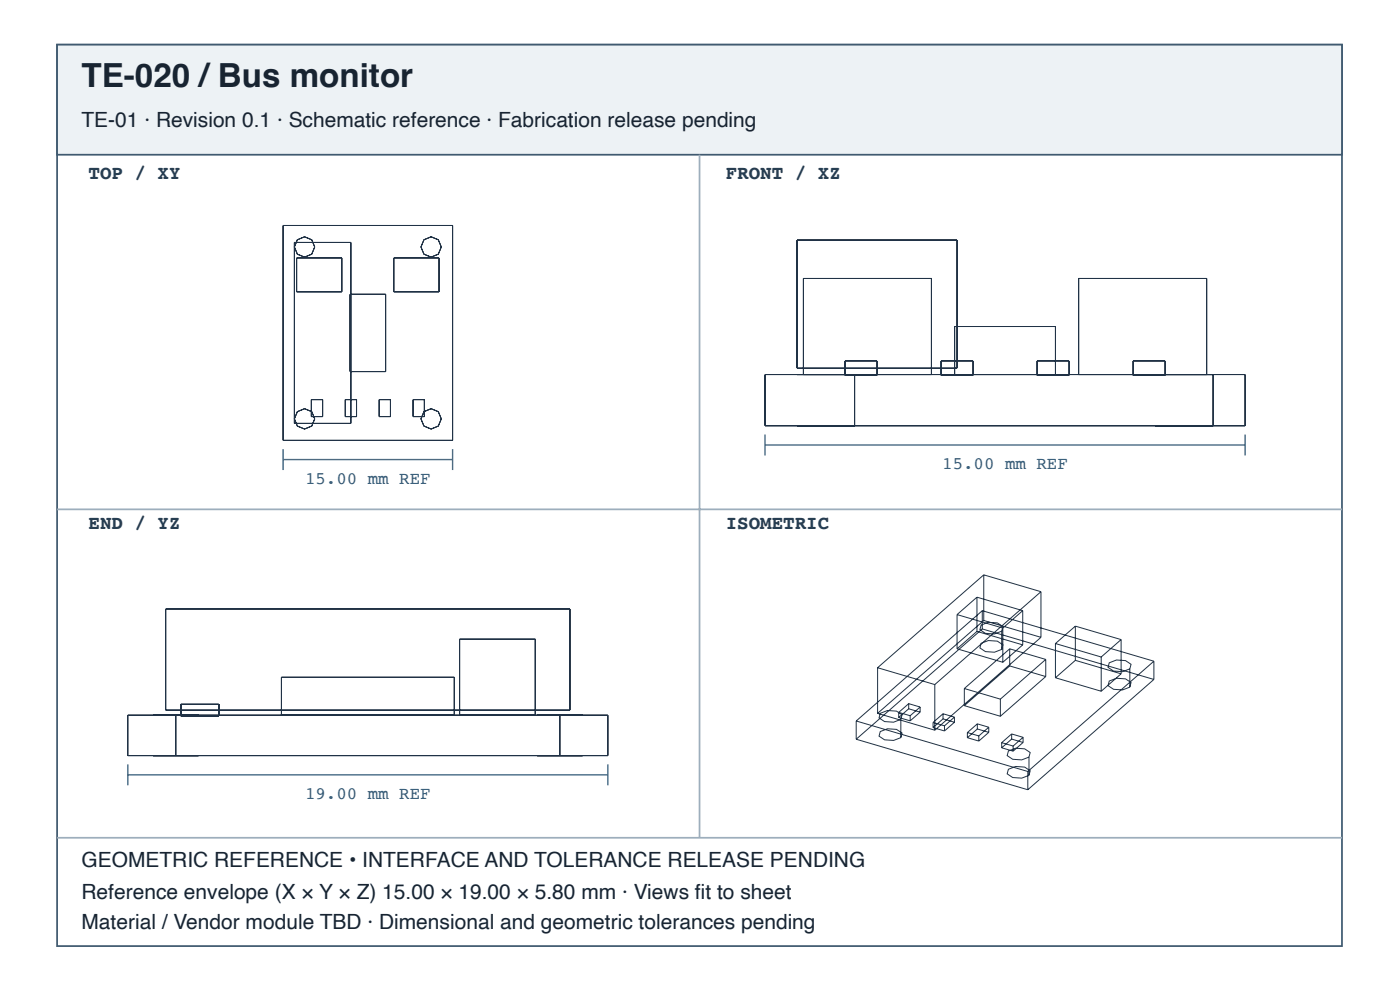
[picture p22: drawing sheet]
<svg xmlns="http://www.w3.org/2000/svg" width="297mm" height="210mm" viewBox="0 0 297 210" stroke-linecap="round" stroke-linejoin="round" font-family="sans-serif">
<defs><g id="words">
<text font-size="7" fill="#182431" x="17.3" y="18.4">TE-020 /Bus monitor</text>
<g font-size="4.4" fill="#182431">
<text x="17.3" y="26.9">TE-01 · Revision 0.1 · Schematic reference · Fabrication release pending</text>
<text x="17.3" y="183.9">GEOMETRIC REFERENCE • INTERFACE AND TOLERANCE RELEASE PENDING</text>
<text x="17.3" y="190.6">Reference envelope (X × Y × Z) 15.00 × 19.00 × 5.80 mm · Views fi t to sheet</text>
<text x="17.3" y="196.9">Material / Vendor module TBD · Dimensional and geometric tolerances pending</text>
</g>
<g font-size="4.1" fill="#263d52">
<text x="18.8" y="38">TOP / XY</text>
<text x="154" y="38">FRONT / XZ</text>
<text x="18.8" y="112.1">END / YZ</text>
<text x="154" y="112.1">ISOMETRIC</text>
</g>
<g font-size="3.7" fill="#335b78">
<text x="199.9" y="99.5">15.00 mm REF</text>
<text x="64.7" y="102.6">15.00 mm REF</text>
<text x="64.7" y="169.5">19.00 mm REF</text>
</g>
</g></defs>
<path d="M12.1 9.5h272.6v191.1h-272.6z" fill="none" stroke="#405a70" stroke-width=".37"/>
<path d="M12.1 9.5h272.6v23.3h-272.6z" fill="#edf2f5"/>
<path d="M12.1 9.5h272.6v23.3h-272.6z" fill="none" stroke="#405a70" stroke-width=".37"/>
<path d="M148.4 32.8v144.8M12.1 108h272.6M12.1 177.6h272.6" fill="none" stroke="#9daebc" stroke-width=".37"/>
<g fill="none" stroke="#203246" stroke-width=".21">
<path d="M60.1 47.8h35.9v45.6h-35.9zM62.5 51.4h11.9v38.4h-11.9zM62.9 54.7h9.6v7.2h-9.6zM83.6 54.7h9.5v7.2h-9.5zM169.1 50.9h33.9v27.2h-33.9zM74.3 62.4h7.5v16.4h-7.5zM162.3 79.4h101.8v10.9h-101.8zM169.1 79.4h12.2zM170.4 79.4v-20.4h27.2v20.4M179.3 76.5h6.8v3.1h-6.8zM181.3 79.4v10.9M199.6 76.5h6.8v3.1h-6.8z"/>
<path d="M202.5 79.4v-10.2h21.4v10.2M220 76.5h6.8v3.1h-6.8zM228.8 79.4v-20.4h27.2v20.4M240.4 76.5h6.8v3.1h-6.8zM245.1 79.4h12.3zM257.4 79.4v10.9M66 84.7h2.4v3.6h-2.4zM73.2 84.7h2.4v3.6h-2.4zM80.4 84.7h2.4v3.6h-2.4zM87.6 84.7h2.4v3.6h-2.4zM169.1 90.3h12.2zM245.1 90.3h12.3z"/>
<path d="M35.2 129.1h85.7v21.5h-85.7zM203 130.3v7.3M203 137.6l9.7 2.8M203 130.3l9.7 2.9M207.3 126.6l-4.3 3.7M207.3 126.6v7.3M207.3 133.9l-4.3 3.7M207.3 133.9l9.7 2.8M207.3 126.6l9.7 2.9M208.1 132.5l1.6-.6 1.9 .2 1.2 .7-.3 1-1.5 .6-1.9-.1-1.2-.8zM208.1 136.4l1.6-.6 1.9 .1 1.2 .8-.3 1-1.5 .6-1.9-.2-1.2-.7zM208.4 129.5l-26.8 23.4"/>
<path d="M208.4 129.5v3.8M208.4 133.3l-26.8 23.4M208.4 129.5l36.4 10.7M208.4 133.3l36.4 10.8M208.7 121.9l-22.5 19.7M208.7 121.9v9.7M208.7 131.6l-22.5 19.6M208.7 131.6l12.1 3.5M208.7 121.9l12.1 3.5M212.5 133.8v3.9M212.7 133.2v7.2M214.2 137.6l-9.6 8.4"/>
<path d="M214.2 137.6v3.6M214.2 137.6l7.7 2.2M217 129.5l-4.3 3.7M217 129.5v7.2M217 136.7l-4.3 3.7M220.8 125.4l-22.5 19.7M220.8 125.4v9.7M220.8 135.1l-22.5 19.7M221.9 139.8l-9.7 8.4M221.9 139.8v3.6M223.9 136.4v7.3M223.9 136.4l9.7 2.9"/>
<path d="M228.1 132.7l-4.2 3.7M228.1 132.7v7.3M228.1 132.7l9.7 2.9M233.6 139.3v7.2M237.8 135.6l-4.2 3.7M237.8 135.6v7.3M27.1 151.6h101.9v8.6h-101.9zM32.5 151.6h9.6zM37.3 151.6v8.6M38.4 149.3h8v2.5h-8zM59.7 151.6v-8h36.7v8M97.5 151.6v-16.1h16.1v16.1"/>
<path d="M114 151.6h9.6zM118.8 151.6v8.6M181.6 152.9v3.8M181.6 156.7l36.4 10.7M181.6 152.9l36.4 10.7M186.2 141.6v9.6M186.2 151.2l12.1 3.6M186.2 141.6l12.1 3.5M186.7 151.2l1.6-.6 1.9 .2 1.2 .7-.3 1-1.5 .6-1.9-.1-1.2-.8zM186.7 155.1l1.6-.6 1.9 .1 1.2 .8-.3 1-1.5 .6-1.9-.1-1.2-.8zM190.7 151v1.1M190.7 152.1l2.4 .7"/>
<path d="M190.7 151l2.4 .7M191.1 152.5v3.9M192.8 149.2l-2.1 1.8M192.8 149.2v1.1M192.8 150.3l-2.1 1.8M192.8 150.3l2.4 .7M192.8 149.2l2.4 .7M193.1 151.7v1.1M195.2 149.9l-2.1 1.8M195.2 149.9v1.1M195.2 151l-2.1 1.8M197.9 154.3l2.5 .7"/>
<path d="M197.9 153.2v1.1M197.9 153.2l2.5 .7M198.3 145.1v9.7M200.1 151.3l2.4 .7M200.1 151.3l-2.2 1.9M200.1 151.3v1.1M200.1 152.4l-2.2 1.9M200.1 152.4l2.4 .7M200.4 153.9v1.1M202.5 152l-2.1 1.9M202.5 152v1.1M202.5 153.1l-2.1 1.9"/>
<path d="M204.6 146v3.6M204.6 149.6l7.6 2.3M204.6 146l7.6 2.2M205.2 155.3l2.5 .7M205.2 155.3v1.1M205.2 156.4l2.5 .7M207.3 154.6l2.5 .7M207.3 153.5l-2.1 1.8M207.3 153.5v1.1M207.3 154.6l-2.1 1.8M207.3 153.5l2.5 .7M207.7 156v1.1"/>
<path d="M209.8 154.2l-2.1 1.8M209.8 154.2v1.1M209.8 155.3l-2.1 1.8M212.2 148.2v3.7M212.5 157.5v1M212.5 158.5l2.4 .8M212.5 157.5l2.4 .7M213.9 159.2l1.6-.6 1.9 .2 1.2 .7-.3 1-1.5 .6-2-.1-1.1-.8zM214.2 141.2l-9.6 8.4M214.2 141.2l7.7 2.2M214.6 155.6l2.4 .7M214.6 155.6l-2.1 1.9"/>
<path d="M214.6 155.6v1.1M214.6 156.7l-2.1 1.8M214.6 156.7l2.4 .7M214.9 158.2v1.1M217 156.3l-2.1 1.9M217 156.3v1.1M217 157.4l-2.1 1.9M221.9 143.4l-9.7 8.5M223.9 143.7l9.7 2.8M228.1 140l-4.2 3.7M228.1 140l9.7 2.9M235.3 140.5l1.6-.6 1.9 .2 1.2 .7-.3 1-1.5 .6-2-.1-1.1-.8z"/>
<path d="M235.3 144.4l1.6-.6 1.9 .1 1.2 .8-.3 1-1.5 .6-2-.2-1.1-.7zM237.8 142.9l-4.2 3.6M239.7 141.8v3.9M244.8 140.2l-26.8 23.4M244.8 140.2v3.9M244.8 144.1l-26.8 23.3M32.5 160.2h9.6zM114 160.2h9.6zM213.9 163.1l1.6-.6 1.9 .1 1.2 .8-.3 1-1.5 .6-2-.2-1.1-.7zM218 163.6v3.8M218.3 160.5v3.9"/>
<circle cx="64.6" cy="52.4" r="2.16"/>
<circle cx="91.5" cy="52.4" r="2.16"/>
<circle cx="64.6" cy="88.8" r="2.16"/>
<circle cx="91.5" cy="88.8" r="2.16"/>
</g>
<path d="M60.1 95.2v4.5M60.1 97.4h35.9M96 95.2v4.5M162.3 92.1v4.5M162.3 94.3h101.8M264.1 92.1v4.5M27.1 162.1v4.4M27.1 164.3h101.9M129 162.1v4.4" fill="none" stroke="#466b86" stroke-width=".3"/>
<use href="#words"/>
</svg>
